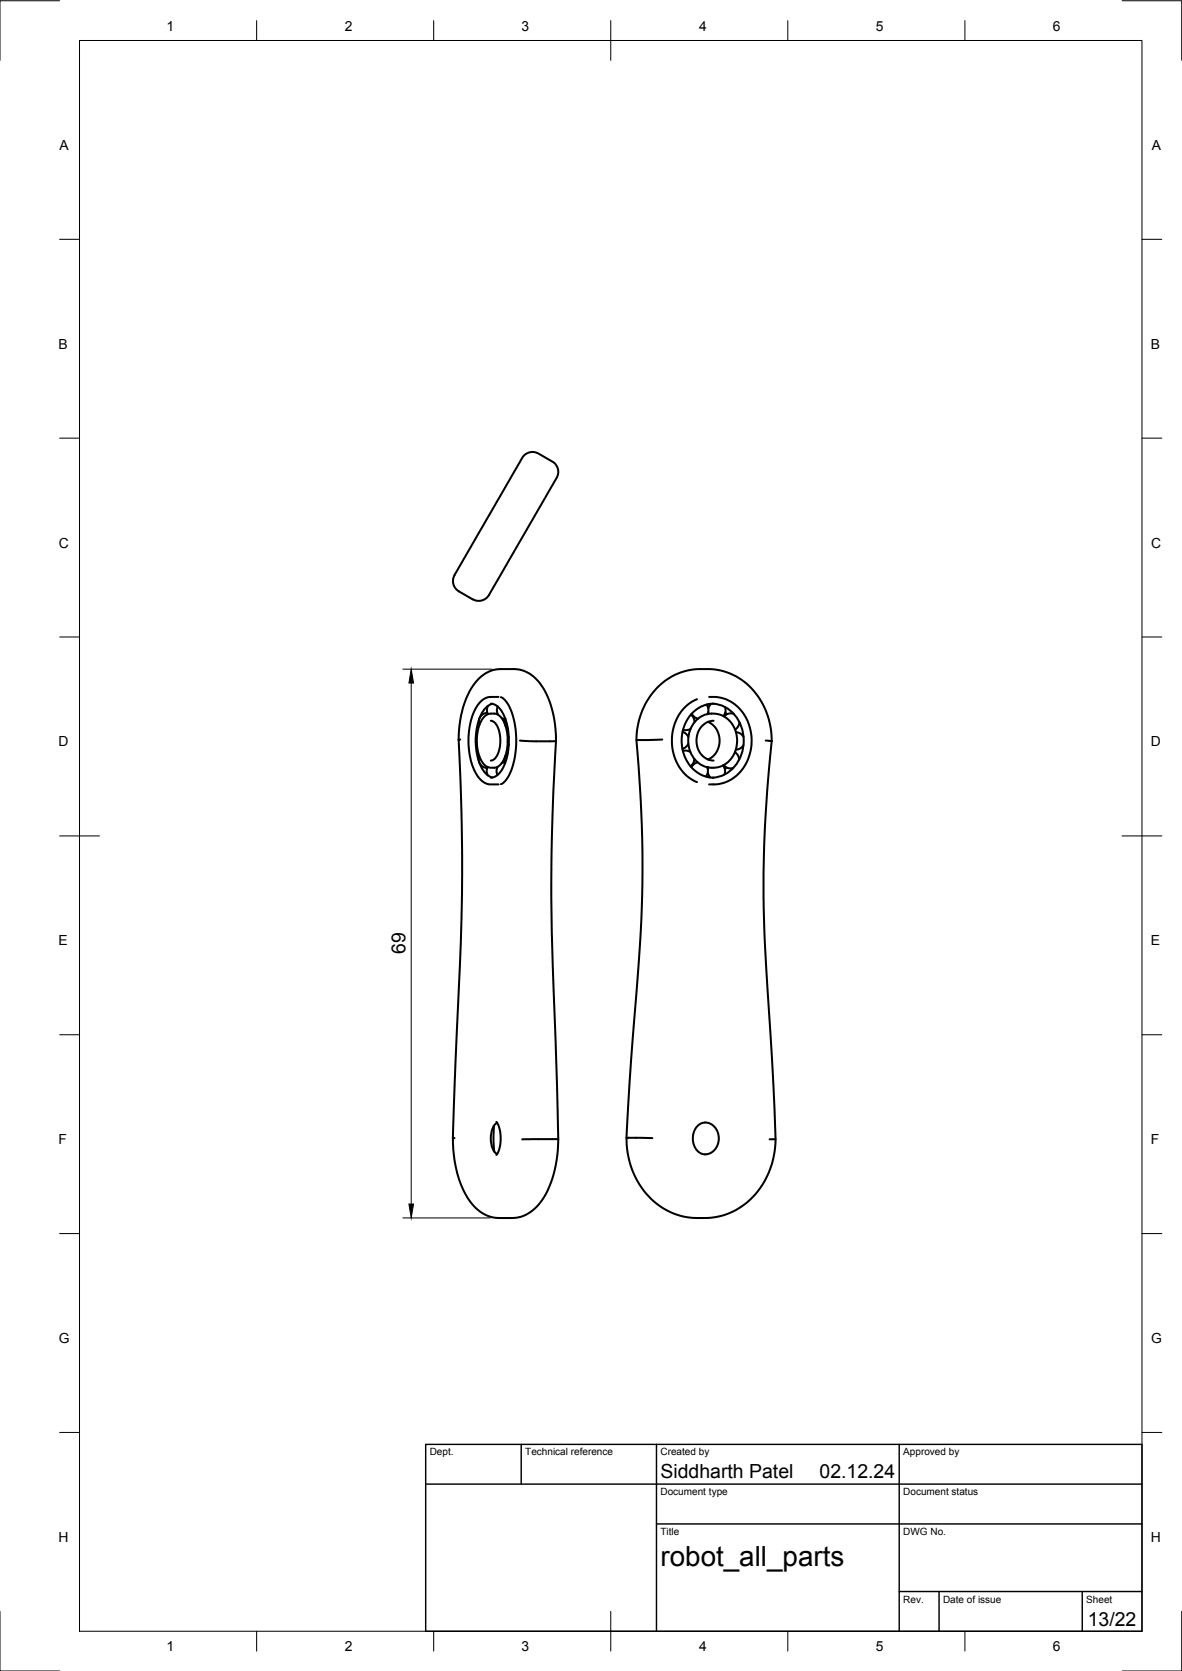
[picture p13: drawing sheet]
<svg xmlns="http://www.w3.org/2000/svg" width="297mm" height="420mm" viewBox="0 0 297 420" stroke-linecap="round" stroke-linejoin="round" font-family="sans-serif">
<defs><g id="words">
<text font-size="7" x="166" y="393.7">robot_all_parts</text>
<g font-size="4.9">
<text x="101.9" y="239.9" transform="rotate(-90 101.9 239.9)">69</text>
<text x="166" y="371.7">Siddharth Patel</text>
<text x="206" y="371.7">02.12.24</text>
<text x="273.4" y="408.8">13/22</text>
</g>
<g font-size="3.5">
<text x="41.9" y="7.7">1</text>
<text x="86.6" y="7.7">2</text>
<text x="131.1" y="7.7">3</text>
<text x="175.7" y="7.7">4</text>
<text x="220.1" y="7.7">5</text>
<text x="264.6" y="7.7">6</text>
<text x="15" y="37.7">A</text>
<text x="289.5" y="37.7">A</text>
<text x="14.7" y="87.7">B</text>
<text x="289.2" y="87.7">B</text>
<text x="14.8" y="137.7">C</text>
<text x="289.3" y="137.7">C</text>
<text x="14.7" y="187.7">D</text>
<text x="289.2" y="187.7">D</text>
<text x="14.7" y="237.7">E</text>
<text x="289.2" y="237.7">E</text>
<text x="14.7" y="287.7">F</text>
<text x="289.2" y="287.7">F</text>
<text x="14.8" y="337.7">G</text>
<text x="289.3" y="337.7">G</text>
<text x="14.7" y="387.7">H</text>
<text x="289.2" y="387.7">H</text>
<text x="41.9" y="415.2">1</text>
<text x="86.6" y="415.2">2</text>
<text x="131.1" y="415.2">3</text>
<text x="175.7" y="415.2">4</text>
<text x="220.1" y="415.2">5</text>
<text x="264.6" y="415.2">6</text>
</g>
<g font-size="2.5">
<text x="108" y="366">Dept.</text>
<text x="132" y="366">Technical reference</text>
<text x="166" y="366">Created by</text>
<text x="227" y="366">Approved by</text>
<text x="166" y="376">Document type</text>
<text x="227" y="376">Document status</text>
<text x="166" y="386">Title</text>
<text x="227" y="386">DWG No.</text>
<text x="227" y="403">Rev.</text>
<text x="237" y="403">Date of issue</text>
<text x="273" y="403">Sheet</text>
</g>
</g></defs>
<!-- layer: Visible -->
<g fill="none" stroke="#000" stroke-width=".51">
<path d="M115.3 148.7l3.5 2M115.3 148.7a3.5 3.5 0 0 1-.4-5.3l13.6-23.5a26.7 26.7 0 0 1 3.5-5.6 2.98 2.98 0 0 1 3.3-.3l3.5 2.1a3.2 3.2 0 0 1 .6 5l-16 27.7a3.8 3.8 0 0 1-3.3 2.3l-1.3-.4M122.5 179.2a2.19 2.19 0 0 0-2 1.4M122.7 177.5l-.3 .8 .2 1.3M123.3 176.9a4.7 4.7 0 0 1 3.7 3.8 15.9 15.9 0 0 1-1.4 13.6l-.4 .4a2.74 2.74 0 0 1-1.9 .8M123.8 177a5.4 5.4 0 0 0-3.5 4.3l-.5 2.2-.2 2.5M125.1 177.6l-.2 .9 .3 1.2M125.3 175.2h-2a5.4 5.4 0 0 0-4.3 4.1 18.9 18.9 0 0 0 1 15.7l.4 .6a3.9 3.9 0 0 0 2.9 1.6h2M125.9 175.3a6.1 6.1 0 0 1 2.8 4.1 21.5 21.5 0 0 1-1.2 16.3l-.9 1-.7 .5M165.1 173a15.9 15.9 0 0 1 13.6-4.7 16.9 16.9 0 0 1 15.1 15.5 21.4 21.4 0 0 1-.3 6.4 326.3 326.3 0 0 0-.6 58.8l1.7 29.7a53.8 53.8 0 0 1 .2 9.7 19.2 19.2 0 0 1-14.1 17.5 18.6 18.6 0 0 1-15.6-3.2 21 21 0 0 1-7.6-18.4l1.1-17.9a621.9 621.9 0 0 0 2.8-41.3 384.3 384.3 0 0 0-1.4-39.9 18.8 18.8 0 0 1 5.1-12.2zM173.6 179.7l.6 .6 .3 1.3M173.8 179.5l.8 .9 .8 .3"/>
<path d="M175.2 175.8a11.6 11.6 0 0 0-5.6 14.7 10.1 10.1 0 0 0 5.6 6.2M177.5 177.2a2.19 2.19 0 0 1 .3 2.3M177.8 179.5h.1M177.9 177.1l.5 .1M178 179l.2 .5M178.2 177l.3 .1M178.2 175.2a10.1 10.1 0 0 1 10.6 9.4 10.9 10.9 0 0 1-8.1 12.5l-2.5 .1M178.7 177l-.7 1.1M179.1 176.9a8.8 8.8 0 0 1 7.8 9.3 8.8 8.8 0 0 1-7.8 9.3M179.3 176.9a8.7 8.7 0 0 0-8 9.3 8.7 8.7 0 0 0 8 9.3M182.1 179.6l.2 .2M182.2 177.8a2.19 2.19 0 0 1-.4 2.2"/>
<path d="M182.3 179.2l.4 .4M184.4 179.5l-1.3-.1-1.2 .7M115.3 186a22.9 22.9 0 0 1 4.8-15.1 8 8 0 0 1 5.7-2.7h3.4a9.5 9.5 0 0 1 8 6.1 27.3 27.3 0 0 1 2.5 12 574.6 574.6 0 0 0-.6 62.7 873.5 873.5 0 0 1 1.1 39.2 24.6 24.6 0 0 1-5.2 15.1 8.6 8.6 0 0 1-6.2 3 15.2 15.2 0 0 1-5.6-.4 13 13 0 0 1-7.5-8.5 32.7 32.7 0 0 1-1.9-11.3M115.3 186a570.5 570.5 0 0 1 0 62.8l-1.5 37.3M115.7 185.9l-.4 .1M119.5 186.3a11.7 11.7 0 0 0 3 8.6l1.3 .6M119.9 184.9a2.19 2.19 0 0 0 0 2.4M120.4 191.7a2.19 2.19 0 0 0 2 1.4M120.4 190.1l-.1 .8 .1 .7M120.5 180.7l-.2 .8 .2 .7M122.5 192.8l-.2 1.3 .3 .8M123.3 181.2a3.3 3.3 0 0 1 2.2 3.1 7.6 7.6 0 0 1-1.3 6.6l-.9 .3"/>
<path d="M125.1 192.8l-.3 1.2 .2 .9M126.1 180.6l.9 .2M126.9 191.7l-.8 .2M126.9 190.3l-.1 .8 .2 .7M127 182.3l.7 1M127 180.7l-.1 .8 .1 .8M127.6 186.1a8.5 8.5 0 0 0-2.2-6.3 3.1 3.1 0 0 0-4.6 1.7 11.2 11.2 0 0 0 .8 10.7 3.1 3.1 0 0 0 5.2-1.5 11.3 11.3 0 0 0 .8-4.2M127.6 189.3l-.6 .9M127.9 185.2l-.3 .9 .3 1.2M130.7 186.2l3.2 .2 5.8-.1M166.4 185.9l-6.5 .2M171.5 184l1 .6 .5 .7"/>
<path d="M171.6 188.8h1.2l.7 .3M173 187l-.5 .7-1 .6M173.5 183.3l-1.1 .3-.7-.1M173.9 192.3l.2 .1M174.1 192.1l.1 .1M174.2 180l-.2 .1M174.3 180.2l-.1 .1M174.5 190.8l-.2 .8-.7 1.1M174.7 181.4a6 6 0 0 1 6.3-1.7 6 6 0 0 1 4.1 5.2 6.5 6.5 0 0 1-7.2 8.1 7.1 7.1 0 0 1-3.8-10.8zM175.3 191.7l-1.1 .5-.5 .7M177.7 192.9a2.19 2.19 0 0 1-.3 2.3M177.9 194.3l.6 1.2"/>
<path d="M177.9 181.5a5.3 5.3 0 0 1 0 9.5M177.9 193h-.2M178.1 193l-.2 .4M178.3 195.3l-.4 .1M178.4 195.4h-.2M179.3 181.2a5.1 5.1 0 0 0-3.3 8.2 4.2 4.2 0 0 0 3.3 1.8M181.7 192.5a2.19 2.19 0 0 1 .4 2.2M181.8 192.4l1.2 .7h1.3M182.2 192.8l-.2 .2M182.6 193l-.4 .4M184.7 189.1l.9 1 .1 .9M184.9 184.1a2.19 2.19 0 0 1 1.9 1.2"/>
<path d="M185.8 181.6l-.4 1.2-.7 .6M186.8 187.4a2.19 2.19 0 0 1-1.9 1.1M192.4 186.2l1.5 .2M113.8 286.1l.4 .1M124.1 283.1l-.1 3.7 .2 2.8M124.7 282.1a8.6 8.6 0 0 1 0 8.3M125 282.3a5.1 5.1 0 0 0-1.5 5.5 3.4 3.4 0 0 0 1.5 2.4M140.3 286.4l-9.1 .1M157.4 286.1l6.5 .1M177.2 282.2a4.1 4.1 0 0 1 3.4 3.1 4.1 4.1 0 0 1-1.5 4.3 3.1 3.1 0 0 1-3.2 .3 3.1 3.1 0 0 1-1.7-2.8 3.8 3.8 0 0 1 3-4.8M194.9 286.4l-1.5 .1"/>
</g>
<!-- layer: BORDER -->
<g fill="none" stroke="#000" stroke-width=".25">
<path d="M15 .2h-15v15M20 10.2h267v400h-267zM64.5 5.2v5M109 5.2v5M153.5 5.2v10M198 5.2v5M242.5 5.2v5M282 .2h15v15M15 60.2h5M287 60.2h5M15 110.2h5M287 110.2h5"/>
<path d="M15 160.2h5M287 160.2h5M15 210.2h10M282 210.2h10M15 260.2h5M287 260.2h5M15 310.2h5M287 310.2h5M15 360.2h5M287 360.2h5M0 405.2v15h15M64.5 410.2v5"/>
<path d="M109 410.2v5M153.5 405.2v10M198 410.2v5M242.5 410.2v5M297 405.2v15h-15"/>
</g>
<!-- layer: TITLEBLOCK -->
<path d="M107 363.2h180v47h-180zM107 373.2h180M131 363.2v10M165 363.2v47M226 363.2v47M165 383.2h122M226 400.2h61M236 400.2v10M272 400.2v10" fill="none" stroke="#000" stroke-width=".36"/>
<!-- layer: FD_Dimensions -->
<path d="M101.2 168.3h22.5M103.3 171.7v131M101.2 306.2h22" fill="none" stroke="#000" stroke-width=".25"/>
<path d="M103.3 168.3l.6 3.4h-1.1zM102.8 302.7h1.1l-.6 3.5z" fill="#000" stroke="#000" stroke-width=".25"/>
<use href="#words"/>
</svg>
